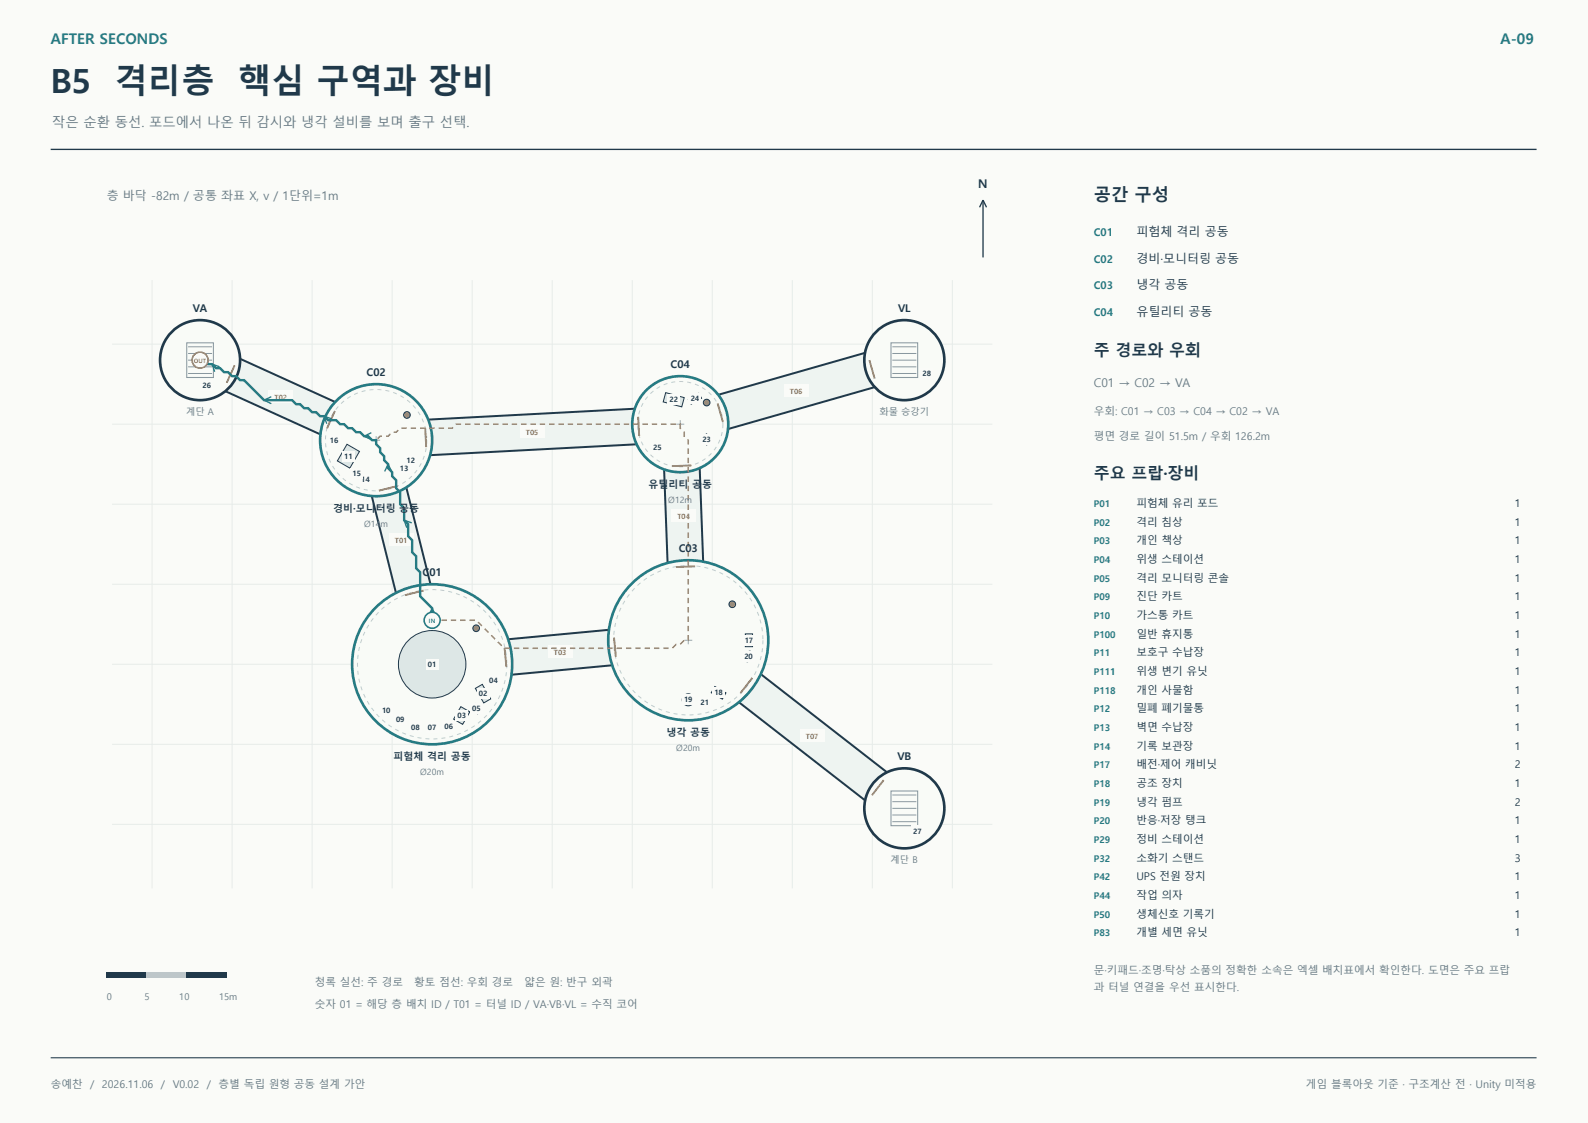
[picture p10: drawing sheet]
<svg xmlns="http://www.w3.org/2000/svg" width="420mm" height="297mm" viewBox="0 0 420 297" stroke-linecap="round" stroke-linejoin="round" font-family="sans-serif">
<defs><g id="words">
<g font-size="8.8" fill="#20394a">
<text x="13.4" y="24.7">B5</text>
<text x="30.3" y="24.7">격리층</text>
<text x="63" y="24.7">핵심 구역과 장비</text>
</g>
<text font-size="4.6" fill="#20394a" x="289.3" y="53.3">공간 구성</text>
<g font-size="4.2" fill="#20394a">
<text x="289.3" y="94.2">주 경로와 우회</text>
<text x="289.3" y="126.6">주요 프랍·장비</text>
</g>
<g font-size="3.9" fill="#267b83">
<text x="13.4" y="11.6">AFTER SECONDS</text>
<text x="396.9" y="11.6">A-09</text>
</g>
<text font-size="3.5" fill="#667983" x="13.8" y="33.5">작은 순환 동선. 포드에서 나온 뒤 감시와 냉각 설비를 보며 출구 선택.</text>
<g font-size="3.2" fill="#667983">
<text x="28.2" y="52.9">층 바닥 -82m / 공통 좌표 X, v / 1단위=1m</text>
<text x="289.3" y="102.3">C01 → C02 → VA</text>
</g>
<g font-size="3.2" fill="#20394a">
<text x="258.7" y="49.7">N</text>
<text x="300.6" y="62.4">피험체 격리 공동</text>
<text x="300.6" y="69.5">경비·모니터링 공동</text>
<text x="300.6" y="76.6">냉각 공동</text>
<text x="300.6" y="83.6">유틸리티 공동</text>
</g>
<g font-size="2.8" fill="#267b83">
<text x="289.3" y="62.4">C01</text>
<text x="289.3" y="69.5">C02</text>
<text x="289.3" y="76.6">C03</text>
<text x="289.3" y="83.6">C04</text>
</g>
<g font-size="2.8" fill="#20394a">
<text x="51" y="82.5">VA</text>
<text x="237.5" y="82.5">VL</text>
<text x="96.9" y="99.5">C02</text>
<text x="177.4" y="97.4">C04</text>
<text x="300.6" y="134.1">피험체 유리 포드</text>
<text x="400.6" y="134.1">1</text>
<text x="300.6" y="139">격리 침상</text>
<text x="300.6" y="143.9">개인 책상</text>
<text x="400.6" y="139">1</text>
<text x="400.6" y="143.9">1</text>
<text x="179.5" y="146">C03</text>
<text x="300.6" y="148.9">위생 스테이션</text>
<text x="400.6" y="148.9">1</text>
<text x="111.8" y="152.4">C01</text>
<text x="300.6" y="153.8">격리 모니터링 콘솔</text>
<text x="400.6" y="153.8">1</text>
<text x="300.6" y="158.7">진단 카트</text>
<text x="400.6" y="158.7">1</text>
<text x="300.6" y="163.7">가스통 카트</text>
<text x="400.6" y="163.7">1</text>
<text x="300.6" y="168.6">일반 휴지통</text>
<text x="300.6" y="173.6">보호구 수납장</text>
<text x="400.6" y="168.6">1</text>
<text x="400.6" y="173.6">1</text>
<text x="300.6" y="178.5">위생 변기 유닛</text>
<text x="400.6" y="178.5">1</text>
<text x="300.6" y="183.4">개인 사물함</text>
<text x="400.6" y="183.4">1</text>
<text x="300.6" y="188.4">밀폐 폐기물통</text>
<text x="400.6" y="188.4">1</text>
<text x="300.6" y="193.3">벽면 수납장</text>
<text x="400.6" y="193.3">1</text>
<text x="237.3" y="201.1">VB</text>
<text x="300.6" y="198.3">기록 보관장</text>
<text x="300.6" y="203.2">배전·제어 캐비닛</text>
<text x="400.6" y="198.3">1</text>
<text x="400.6" y="203.2">2</text>
<text x="300.6" y="208.1">공조 장치</text>
<text x="400.6" y="208.1">1</text>
<text x="300.6" y="213.1">냉각 펌프</text>
<text x="400.6" y="213.1">2</text>
<text x="300.6" y="218">반응·저장 탱크</text>
<text x="400.6" y="218">1</text>
<text x="300.6" y="223">정비 스테이션</text>
<text x="300.6" y="227.9">소화기 스탠드</text>
<text x="400.6" y="223">1</text>
<text x="400.6" y="227.9">3</text>
<text x="300.6" y="232.8">UPS 전원 장치</text>
<text x="400.6" y="232.8">1</text>
<text x="300.6" y="237.8">작업 의자</text>
<text x="400.6" y="237.8">1</text>
<text x="300.6" y="242.7">생체신호 기록기</text>
<text x="400.6" y="242.7">1</text>
<text x="300.6" y="247.7">개별 세면 유닛</text>
<text x="400.6" y="247.7">1</text>
</g>
<g font-size="2.8" fill="#667983">
<text x="289.3" y="109.7">우회: C01 → C03 → C04 → C02 → VA</text>
<text x="289.3" y="116.4">평면 경로 길이 51.5m / 우회 126.2m</text>
<text x="289.3" y="257.5">문·키패드·조명·탁상 소품의 정확한 소속은 엑셀 배치표에서 확인한다. 도면은 주요 프랍</text>
<text x="83.3" y="260.7">청록 실선: 주 경로</text>
<text x="109.6" y="260.7">황토 점선: 우회 경로</text>
<text x="138.7" y="260.7">얇은 원: 반구 외곽</text>
<text x="289.3" y="262.1">과 터널 연결을 우선 표시한다.</text>
<text x="83.3" y="266.7">숫자 01 = 해당 층 배치 ID / T01 = 터널 ID / VA·VB·VL = 수직 코어</text>
<text x="13.4" y="287.9">송예찬</text>
<text x="23.9" y="287.9">/ 2026.11.06</text>
<text x="42.6" y="287.9">/ V0.02</text>
<text x="54.7" y="287.9">/ 층별 독립 원형 공동 설계 가안</text>
<text x="345.4" y="287.9">게임 블록아웃 기준 · 구조계산 전 · Unity 미적용</text>
</g>
<g font-size="2.6" fill="#20394a">
<text x="171.5" y="129.1">유틸리티 공동</text>
<text x="88.1" y="135.5">경비·모니터링 공동</text>
<text x="176.3" y="194.7">냉각 공동</text>
<text x="104.1" y="201.1">피험체 격리 공동</text>
</g>
<g font-size="2.5" fill="#667983">
<text x="49.2" y="109.7">계단 A</text>
<text x="232.6" y="109.7">화물 승강기</text>
<text x="235.6" y="228.2">계단 B</text>
<text x="28.2" y="264.6">0</text>
<text x="38.2" y="264.6">5</text>
<text x="47.4" y="264.6">10</text>
<text x="57.9" y="264.6">15m</text>
</g>
<g font-size="2.5" fill="#267b83">
<text x="289.3" y="134.1">P01</text>
<text x="289.3" y="139">P02</text>
<text x="289.3" y="143.9">P03</text>
<text x="289.3" y="148.9">P04</text>
<text x="289.3" y="153.8">P05</text>
<text x="289.3" y="158.7">P09</text>
<text x="289.3" y="163.7">P10</text>
<text x="289.3" y="168.6">P100</text>
<text x="289.3" y="173.6">P11</text>
<text x="289.3" y="178.5">P111</text>
<text x="289.3" y="183.4">P118</text>
<text x="289.3" y="188.4">P12</text>
<text x="289.3" y="193.3">P13</text>
<text x="289.3" y="198.3">P14</text>
<text x="289.3" y="203.2">P17</text>
<text x="289.3" y="208.1">P18</text>
<text x="289.3" y="213.1">P19</text>
<text x="289.3" y="218">P20</text>
<text x="289.3" y="223">P29</text>
<text x="289.3" y="227.9">P32</text>
<text x="289.3" y="232.8">P42</text>
<text x="289.3" y="237.8">P44</text>
<text x="289.3" y="242.7">P50</text>
<text x="289.3" y="247.7">P83</text>
</g>
<g font-size="2.3" fill="#667983">
<text x="176.8" y="133">Ø12m</text>
<text x="96.3" y="139.3">Ø14m</text>
<text x="178.9" y="198.6">Ø20m</text>
<text x="111.1" y="205">Ø20m</text>
</g>
<g font-size="1.9" fill="#20394a">
<text x="244" y="99.4">28</text>
<text x="53.6" y="102.6">26</text>
<text x="177.1" y="106.4">22</text>
<text x="182.7" y="106.2">24</text>
<text x="87.2" y="117.1">16</text>
<text x="172.7" y="118.9">25</text>
<text x="185.8" y="116.9">23</text>
<text x="91" y="121.4">11</text>
<text x="93.2" y="126">15</text>
<text x="105.7" y="124.5">13</text>
<text x="107.5" y="122.4">12</text>
<text x="95.6" y="127.6">14</text>
<text x="197" y="170">17</text>
<text x="113.2" y="176.4">01</text>
<text x="196.9" y="174.3">20</text>
<text x="126.6" y="184.2">02</text>
<text x="129.4" y="180.7">04</text>
<text x="180.9" y="185.8">19</text>
<text x="188.9" y="183.9">18</text>
<text x="101" y="188.5">10</text>
<text x="104.7" y="191">09</text>
<text x="121" y="189.9">03</text>
<text x="124.9" y="188.1">05</text>
<text x="185.3" y="186.4">21</text>
<text x="108.7" y="192.9">08</text>
<text x="113.2" y="193">07</text>
<text x="117.6" y="192.7">06</text>
<text x="241.5" y="220.5">27</text>
</g>
<g font-size="1.9" fill="#ac8051">
<text x="72.6" y="105.7">T02</text>
<text x="208.9" y="104.1">T06</text>
<text x="139.1" y="114.9">T05</text>
<text x="179.2" y="137.2">T04</text>
<text x="104.5" y="143.7">T01</text>
<text x="146.5" y="173.2">T03</text>
<text x="213.1" y="195.5">T07</text>
</g>
<text font-size="1.6" fill="#a85d61" x="51.3" y="96">OUT</text>
<text font-size="1.6" fill="#267b83" x="113.4" y="164.7">IN</text>
</g></defs>
<path d="M0 0h420v297h-420z" fill-rule="evenodd" fill="#fafbf8"/>
<path d="M13.4 39.5h393" fill="none" stroke="#20394a" stroke-width=".35"/>
<path d="M13.4 279.8h393" fill="none" stroke="#20394a" stroke-width=".28"/>
<g fill="none" stroke="#e7ece9" stroke-width=".26">
<path d="M40.2 74.1v160.9M61.4 74.1v160.9M82.5 74.1v160.9M103.7 74.1v160.9M124.9 74.1v160.9M146 74.1v160.9M167.2 74.1v160.9M188.4 74.1v160.9M209.5 74.1v160.9M230.7 74.1v160.9M251.9 74.1v160.9M29.6 91h232.9"/>
<path d="M29.6 112.2h232.9M29.6 133.3h232.9M29.6 154.5h232.9M29.6 175.7h232.9M29.6 196.8h232.9M29.6 218h232.9"/>
</g>
<path d="M61 98.9l26.5 12.1M230.6 97.7l-40.1 11.5M168.9 112.8l-56.3 2.9M102.7 129.1l6.9 27.7M180.3 123.2l1 26.7M162.6 171.2l-28.9 2.7M197.4 181.3l34.8 27" fill="none" stroke="#20394a" stroke-width="9.9" stroke-linecap="butt"/>
<path d="M61 98.9l26.5 12.1M230.6 97.7l-40.1 11.5M168.9 112.8l-56.3 2.9M102.7 129.1l6.9 27.7M180.3 123.2l1 26.7M162.6 171.2l-28.9 2.7M197.4 181.3l34.8 27" fill="none" stroke="#eef4f1" stroke-width="8.9" stroke-linecap="butt"/>
<circle cx="114.3" cy="175.7" r="21.2" fill="#f9fbf7" stroke="#267b83" stroke-width=".71" stroke-linecap="butt"/>
<path d="M134.1 175.7a19.8 19.8 0 0 1-29.3 17.3 19.8 19.8 0 0 1-1.2-33.9 19.8 19.8 0 0 1 30.4 15.2l.1 1.4" fill="none" stroke="#bdd1cb" stroke-width=".26" stroke-dasharray="1.1 1.1" stroke-linecap="butt"/>
<path d="M113.2 175.7h2.2M114.3 174.6v2.1" fill="none" stroke="#9bafaa" stroke-width=".26"/>
<circle cx="99.5" cy="116.4" r="14.8" fill="#f9fbf7" stroke="#267b83" stroke-width=".71" stroke-linecap="butt"/>
<path d="M112.9 116.4a13.4 13.4 0 0 1-19.8 11.8 13.4 13.4 0 0 1-.9-23.1 13.4 13.4 0 0 1 20.7 10.4v.9" fill="none" stroke="#bdd1cb" stroke-width=".26" stroke-dasharray="1.1 1.1" stroke-linecap="butt"/>
<path d="M98.4 116.4h2.1M99.5 115.4v2.1" fill="none" stroke="#9bafaa" stroke-width=".26"/>
<circle cx="182" cy="169.3" r="21.2" fill="#f9fbf7" stroke="#267b83" stroke-width=".71" stroke-linecap="butt"/>
<path d="M201.8 169.3a19.8 19.8 0 0 1-29.2 17.4 19.8 19.8 0 0 1-1.2-34 19.8 19.8 0 0 1 30.3 15.3l.1 1.3" fill="none" stroke="#bdd1cb" stroke-width=".26" stroke-dasharray="1.1 1.1" stroke-linecap="butt"/>
<path d="M181 169.3h2.1M182 168.3v2.1" fill="none" stroke="#9bafaa" stroke-width=".26"/>
<circle cx="179.9" cy="112.2" r="12.7" fill="#f9fbf7" stroke="#267b83" stroke-width=".71" stroke-linecap="butt"/>
<path d="M191.2 112.2a11.3 11.3 0 0 1-16.7 9.9 11.3 11.3 0 0 1-.7-19.4 11.3 11.3 0 0 1 17.4 8.7v.8" fill="none" stroke="#bdd1cb" stroke-width=".26" stroke-dasharray="1.1 1.1" stroke-linecap="butt"/>
<path d="M178.9 112.2h2.1M179.9 111.1v2.1" fill="none" stroke="#9bafaa" stroke-width=".26"/>
<circle cx="52.9" cy="95.2" r="10.6" fill="#f9fbf7" stroke="#20394a" stroke-width=".71" stroke-linecap="butt"/>
<path d="M49.4 90.7h7v9.1h-7z" fill="none" stroke="#899ba3" stroke-width=".28"/>
<path d="M49.7 91.7h6.4M49.7 93.5h6.4M49.7 95.2h6.4M49.7 97h6.4M49.7 98.8h6.4" fill="none" stroke="#899ba3" stroke-width=".26"/>
<circle cx="239.2" cy="213.8" r="10.6" fill="#f9fbf7" stroke="#20394a" stroke-width=".71" stroke-linecap="butt"/>
<path d="M235.7 209.2h7v9.2h-7z" fill="none" stroke="#899ba3" stroke-width=".28"/>
<path d="M236 210.3h6.4M236 212h6.4M236 213.8h6.4M236 215.5h6.4M236 217.3h6.4" fill="none" stroke="#899ba3" stroke-width=".26"/>
<circle cx="239.2" cy="95.2" r="10.6" fill="#f9fbf7" stroke="#20394a" stroke-width=".71" stroke-linecap="butt"/>
<path d="M235.7 90.7h7v9.1h-7z" fill="none" stroke="#899ba3" stroke-width=".28"/>
<path d="M236 91.7h6.4M236 93.5h6.4M236 95.2h6.4M236 97h6.4M236 98.8h6.4" fill="none" stroke="#899ba3" stroke-width=".26"/>
<path d="M105.1 128.5l-4.9 1.3M112 156.2l-4.9 1.2" fill="none" stroke="#ac8051" stroke-width=".49"/>
<path d="M102.9 141.2h6.4v3.2h-6.4z" fill-rule="evenodd" fill="#fafbf8"/>
<path d="M62.1 96.6l-2.1 4.6M88.6 108.7l-2.1 4.6" fill="none" stroke="#ac8051" stroke-width=".49"/>
<path d="M71.1 103.2h6.3v3.2h-6.3z" fill-rule="evenodd" fill="#fafbf8"/>
<path d="M133.5 171.3l.4 5.1M162.4 168.6l.5 5.1" fill="none" stroke="#ac8051" stroke-width=".49"/>
<path d="M145 170.7h6.3v3.2h-6.3z" fill-rule="evenodd" fill="#fafbf8"/>
<path d="M182.9 123.1l-5.1 .2M183.9 149.8l-5.1 .2" fill="none" stroke="#ac8051" stroke-width=".49"/>
<path d="M177.6 134.8h6.4v3.1h-6.4z" fill-rule="evenodd" fill="#fafbf8"/>
<path d="M112.5 113.2l.2 5.1M168.8 110.2l.3 5.1" fill="none" stroke="#ac8051" stroke-width=".49"/>
<path d="M137.6 112.5h6.3v3.2h-6.3z" fill-rule="evenodd" fill="#fafbf8"/>
<path d="M229.9 95.2l1.4 4.9M189.8 106.7l1.4 4.9" fill="none" stroke="#ac8051" stroke-width=".49"/>
<path d="M207.4 101.7h6.3v3.1h-6.3z" fill-rule="evenodd" fill="#fafbf8"/>
<path d="M199 179.3l-3.2 4M233.7 206.3l-3.1 4" fill="none" stroke="#ac8051" stroke-width=".49"/>
<path d="M211.6 193h6.4v3.2h-6.4z" fill-rule="evenodd" fill="#fafbf8"/>
<path d="M114.3 164h11.6l7.4 7.4h44.5l1.1-1h1l1.1-1.1h1v-52.9l-1-1v-1.1l-1.1-1.1v-1h-59.3l-1 1h-13.8l-1 1.1h-1.1l-1 1.1h-2.2l-1 1h-1.1l-1-1h-1.1l-1.1-1.1h-1l-1.1-1.1h-1l-1.1-1h-1l-1.1-1.1h-2.1l-1.1-1h-1l-1.1-1.1h-1.1l-1-1.1h-1.1l-1-1h-1.1l-1-1.1h-7.5l-5.2-5.3h-1.1l-1.1-1h-1l-1.1-1.1h-1l-1.1-1h-1.1l-1-1.1h-1.1l-1-1.1h-1.1" fill="none" stroke="#ac8051" stroke-width=".41" stroke-dasharray="1.4 1.1" stroke-linecap="butt"/>
<path d="M52.9 95.2h1.1l1 1.1h1.1l1 1.1h1.1l1.1 1h1l1.1 1.1h1l1.1 1h1.1l5.2 5.3h7.5l1 1.1h1.1l1 1h1.1l1 1.1h1.1l1.1 1.1h1l1.1 1h2.1l1.1 1.1h1l1.1 1h1l1.1 1.1h1l1.1 1.1h1.1l1 1h1.1v1.1l1 1v1.1l1.1 1v1.1l1.1 1.1v1l1 1.1v1l1.1 1.1v2.1l1 1.1v3.1l1.1 1.1v3.2l1 1v3.2l1.1 1.1v3.1l1.1 1.1v3.2l1 1v6.4l3.2 3.2v3.1" fill="none" stroke="#267b83" stroke-width=".63" stroke-linecap="butt"/>
<g fill="none" stroke="#267b83" stroke-width=".35">
<path d="M56.1 96.3l1 1.1M56.1 96.3l2 .7M56.1 96.3l.7 2M69.8 105.8h7.5M69.8 105.8l2 1M71.8 104.9l-2 .9M85.7 110.1l1.1 1M85.7 110.1l2 .7M85.7 110.1l.7 2M96.3 115.4h1.1M96.3 115.4l1.9 .9M98.2 114.4l-1.9 1"/>
<path d="M102.7 122.8v1M102.7 122.8l.9 1.9M102.7 122.8l-1 1.9M106.9 137.6l1 1M106.9 137.6l2 .7M106.9 137.6l.7 2M114.3 160.9v3.1M114.3 160.9l.9 1.9M114.3 160.9l-.9 1.9"/>
</g>
<circle cx="114.3" cy="175.7" r="8.9" fill="#dde7e6" stroke="#20394a" stroke-width=".26"/>
<path d="M112.6 174.3h3.4v2.8h-3.4z" fill-rule="evenodd" fill="#fafbf8"/>
<path d="M125.7 182.1l1.9-1.1 2.2 3.8-1.9 1.1z" fill-rule="evenodd" fill="#dde7e6" stroke="#20394a" stroke-width=".26"/>
<path d="M126.1 182h3.3v2.9h-3.3z" fill-rule="evenodd" fill="#fafbf8"/>
<path d="M121.9 186.9l2.4 1.4-1.9 3.3-2.4-1.4z" fill-rule="evenodd" fill="#dde7e6" stroke="#20394a" stroke-width=".26"/>
<path d="M120.5 187.8h3.3v2.8h-3.3z" fill-rule="evenodd" fill="#fafbf8"/>
<path d="M129.6 179.3l1.4-.4 .5 1.9-1.4 .3z" fill-rule="evenodd" fill="#dde7e6" stroke="#20394a" stroke-width=".26"/>
<path d="M128.9 178.6h3.3v2.8h-3.3z" fill-rule="evenodd" fill="#fafbf8"/>
<path d="M124.7 187.1l1-1 1.7 1.6-1.1 1.1z" fill-rule="evenodd" fill="#dde7e6" stroke="#20394a" stroke-width=".26"/>
<path d="M124.4 186h3.3v2.8h-3.3z" fill-rule="evenodd" fill="#fafbf8"/>
<path d="M118 191.1l1.7 .5-.4 1.3-1.6-.4z" fill-rule="evenodd" fill="#dde7e6" stroke="#20394a" stroke-width=".26"/>
<path d="M117 190.6h3.3v2.8h-3.3z" fill-rule="evenodd" fill="#fafbf8"/>
<path d="M113 191.8h2.6v1h-2.6z" fill-rule="evenodd" fill="#dde7e6" stroke="#20394a" stroke-width=".26"/>
<path d="M112.6 190.9h3.4v2.8h-3.4z" fill-rule="evenodd" fill="#fafbf8"/>
<path d="M109.1 191.8l1.2-.3 .3 1.1-1.2 .4z" fill-rule="evenodd" fill="#dde7e6" stroke="#20394a" stroke-width=".26"/>
<path d="M108.2 190.8h3.3v2.8h-3.3z" fill-rule="evenodd" fill="#fafbf8"/>
<path d="M104.8 189.9l1.3-.7 .8 1.5-1.3 .7z" fill-rule="evenodd" fill="#dde7e6" stroke="#20394a" stroke-width=".26"/>
<path d="M104.2 188.9h3.3v2.8h-3.3z" fill-rule="evenodd" fill="#fafbf8"/>
<path d="M101.3 187.9l.9-.9 .8 .7-.9 .9z" fill-rule="evenodd" fill="#dde7e6" stroke="#20394a" stroke-width=".26"/>
<path d="M100.5 186.4h3.3v2.8h-3.3z" fill-rule="evenodd" fill="#fafbf8"/>
<path d="M91.8 117.5l3.3 1.9-2.6 4.4-3.3-1.9z" fill-rule="evenodd" fill="#dde7e6" stroke="#20394a" stroke-width=".26"/>
<path d="M90.5 119.2h3.3v2.9h-3.3z" fill-rule="evenodd" fill="#fafbf8"/>
<path d="M107.7 121.1l.9-.5 1 1.7-1 .5z" fill-rule="evenodd" fill="#dde7e6" stroke="#20394a" stroke-width=".26"/>
<path d="M107 120.3h3.3v2.8h-3.3z" fill-rule="evenodd" fill="#fafbf8"/>
<path d="M105.7 123.8l1.2-1.2 1.2 1.2-1.2 1.2z" fill-rule="evenodd" fill="#dde7e6" stroke="#20394a" stroke-width=".26"/>
<path d="M105.2 122.4h3.3v2.8h-3.3z" fill-rule="evenodd" fill="#fafbf8"/>
<path d="M96 126.5l1.1-.3 .3 1.1-1.1 .3z" fill-rule="evenodd" fill="#dde7e6" stroke="#20394a" stroke-width=".26"/>
<path d="M95 125.5h3.3v2.8h-3.3z" fill-rule="evenodd" fill="#fafbf8"/>
<path d="M93 125.4l2.2-1.2 .6 1-2.2 1.2z" fill-rule="evenodd" fill="#dde7e6" stroke="#20394a" stroke-width=".26"/>
<path d="M92.7 123.9h3.3v2.8h-3.3z" fill-rule="evenodd" fill="#fafbf8"/>
<path d="M88 116h.7v.8h-.7z" fill-rule="evenodd" fill="#dde7e6" stroke="#20394a" stroke-width=".26"/>
<path d="M86.7 115h3.3v2.8h-3.3z" fill-rule="evenodd" fill="#fafbf8"/>
<path d="M197.1 167.6h1.9v3.4h-1.9z" fill-rule="evenodd" fill="#dde7e6" stroke="#20394a" stroke-width=".26"/>
<path d="M196.4 167.9h3.3v2.8h-3.3z" fill-rule="evenodd" fill="#fafbf8"/>
<path d="M189.1 181.6l2.9 1.7-1 1.6-2.9-1.7z" fill-rule="evenodd" fill="#dde7e6" stroke="#20394a" stroke-width=".26"/>
<path d="M188.4 181.8h3.3v2.8h-3.3z" fill-rule="evenodd" fill="#fafbf8"/>
<circle cx="182" cy="185.1" r="1.59" fill="#dde7e6" stroke="#20394a" stroke-width=".26"/>
<path d="M180.4 183.7h3.3v2.8h-3.3z" fill-rule="evenodd" fill="#fafbf8"/>
<path d="M196.9 172.6l1.5-.4 .6 2.4-1.4 .4z" fill-rule="evenodd" fill="#dde7e6" stroke="#20394a" stroke-width=".26"/>
<path d="M196.3 172.2h3.3v2.8h-3.3z" fill-rule="evenodd" fill="#fafbf8"/>
<path d="M186 184.8l1.3 .3-.4 1.5-1.4-.3z" fill-rule="evenodd" fill="#dde7e6" stroke="#20394a" stroke-width=".26"/>
<path d="M184.8 184.3h3.3v2.8h-3.3z" fill-rule="evenodd" fill="#fafbf8"/>
<path d="M176.1 103.8l4.9 1.4-.7 2.4-4.9-1.3z" fill-rule="evenodd" fill="#dde7e6" stroke="#20394a" stroke-width=".26"/>
<path d="M176.5 104.3h3.3v2.8h-3.3z" fill-rule="evenodd" fill="#fafbf8"/>
<path d="M185.6 115.5l1.3-.8 1.3 2.2-1.3 .8z" fill-rule="evenodd" fill="#dde7e6" stroke="#20394a" stroke-width=".26"/>
<path d="M185.2 114.8h3.3v2.8h-3.3z" fill-rule="evenodd" fill="#fafbf8"/>
<path d="M182.1 105.6l2.7-1.6 .7 1.3-2.7 1.6z" fill-rule="evenodd" fill="#dde7e6" stroke="#20394a" stroke-width=".26"/>
<path d="M182.1 104h3.4v2.9h-3.4z" fill-rule="evenodd" fill="#fafbf8"/>
<path d="M173.9 117.3l.9 .9-.9 1-1-1z" fill-rule="evenodd" fill="#dde7e6" stroke="#20394a" stroke-width=".26"/>
<path d="M172.2 116.8h3.3v2.8h-3.3z" fill-rule="evenodd" fill="#fafbf8"/>
<path d="M54.4 101.4l.8 .2-.2 .8-.8-.2z" fill-rule="evenodd" fill="#dde7e6" stroke="#20394a" stroke-width=".26"/>
<path d="M53 100.5h3.4v2.8h-3.4z" fill-rule="evenodd" fill="#fafbf8"/>
<path d="M242.5 219.2l.6 .4-.3 .7-.7-.4z" fill-rule="evenodd" fill="#dde7e6" stroke="#20394a" stroke-width=".26"/>
<path d="M241 218.3h3.3v2.9h-3.3z" fill-rule="evenodd" fill="#fafbf8"/>
<path d="M244.6 98.6l.7-.4 .4 .6-.7 .4z" fill-rule="evenodd" fill="#dde7e6" stroke="#20394a" stroke-width=".26"/>
<path d="M243.5 97.3h3.3v2.8h-3.3z" fill-rule="evenodd" fill="#fafbf8"/>
<g fill="#ac8051" stroke="#20394a" stroke-width=".26">
<circle cx="125.9" cy="166.2" r=".88"/>
<circle cx="107.6" cy="109.7" r=".88"/>
<circle cx="193.7" cy="159.8" r=".88"/>
<circle cx="186.9" cy="106.5" r=".88"/>
</g>
<circle cx="114.3" cy="164" r="2.12" fill="#fafbf8" stroke="#267b83" stroke-width=".42"/>
<circle cx="52.9" cy="95.3" r="2.12" fill="#fafbf8" stroke="#a85d61" stroke-width=".42"/>
<path d="M260 52.9v15.2M260 52.9l.9 1.9M260 52.9l-.9 1.9" fill="none" stroke="#20394a" stroke-width=".35"/>
<path d="M28.2 257.2h10.6v1.4h-10.6z" fill-rule="evenodd" fill="#20394a"/>
<path d="M38.8 257.2h10.6v1.4h-10.6z" fill-rule="evenodd" fill="#b8c6c8"/>
<path d="M49.4 257.2h10.6v1.4h-10.6z" fill-rule="evenodd" fill="#20394a"/>
<use href="#words"/>
</svg>
